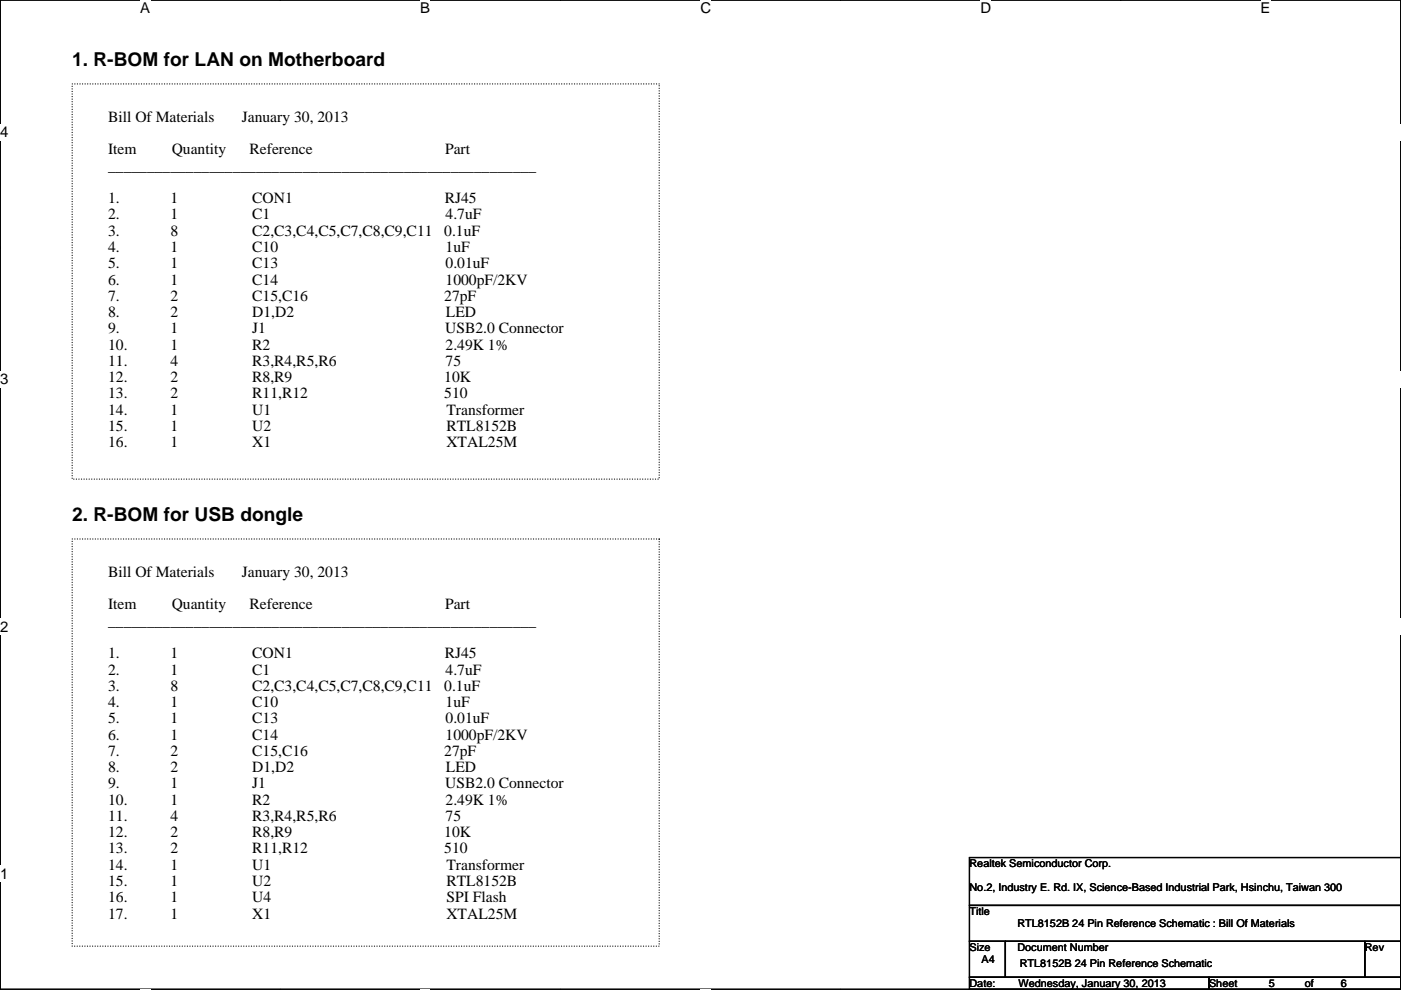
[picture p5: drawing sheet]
<svg xmlns="http://www.w3.org/2000/svg" width="297mm" height="210mm" viewBox="0 0 297 210" stroke-linecap="round" stroke-linejoin="round" font-family="sans-serif">
<defs><g id="words">
<g font-size="4.1">
<text x="15.3" y="13.9">1. R-BOM for LAN on Motherboard</text>
<text x="15.3" y="110.5">2. R-BOM for USB dongle</text>
</g>
<g font-size="3.3">
<text x="22.9" y="25.8">Bill Of Materials</text>
<text x="51.3" y="25.8">January 30, 2013</text>
<text x="22.9" y="32.7">Item</text>
<text x="36.4" y="32.7">Quantity</text>
<text x="52.9" y="32.7">Reference</text>
<text x="94.4" y="32.7">Part</text>
<text x="22.9" y="36.2">_______________________________________________________</text>
<text x="22.9" y="43.1">1.</text>
<text x="22.9" y="46.5">2.</text>
<text x="36.1" y="46.5">1</text>
<text x="36.1" y="43.1">1</text>
<text x="53.5" y="46.5">C1</text>
<text x="53.5" y="43.1">CON1</text>
<text x="94.3" y="43.1">RJ45</text>
<text x="94.5" y="46.5">4.7uF</text>
<text x="22.9" y="50">3.</text>
<text x="22.9" y="53.4">4.</text>
<text x="36.1" y="50">8</text>
<text x="36.1" y="53.4">1</text>
<text x="53.5" y="50">C2,C3,C4,C5,C7,C8,C9,C11</text>
<text x="53.5" y="53.4">C10</text>
<text x="94.2" y="50">0.1uF</text>
<text x="94.5" y="53.4">1uF</text>
<text x="22.9" y="56.9">5.</text>
<text x="36.1" y="56.9">1</text>
<text x="53.5" y="56.9">C13</text>
<text x="94.5" y="56.9">0.01uF</text>
<text x="22.9" y="60.3">6.</text>
<text x="22.9" y="63.8">7.</text>
<text x="36.1" y="60.3">1</text>
<text x="36.1" y="63.8">2</text>
<text x="53.5" y="60.3">C14</text>
<text x="53.5" y="63.8">C15,C16</text>
<text x="94.2" y="63.8">27pF</text>
<text x="94.5" y="60.3">1000pF/2KV</text>
<text x="22.9" y="67.2">8.</text>
<text x="22.9" y="70.7">9.</text>
<text x="36.1" y="67.2">2</text>
<text x="36.1" y="70.7">1</text>
<text x="53.5" y="67.2">D1,D2</text>
<text x="53.5" y="70.7">J1</text>
<text x="94.4" y="70.7">USB2.0 Connector</text>
<text x="94.6" y="67.2">LED</text>
<text x="22.9" y="74.1">10.</text>
<text x="22.9" y="77.6">11.</text>
<text x="36.1" y="74.1">1</text>
<text x="36.1" y="77.6">4</text>
<text x="53.5" y="74.1">R2</text>
<text x="53.5" y="77.6">R3,R4,R5,R6</text>
<text x="94.5" y="74.1">2.49K 1%</text>
<text x="94.5" y="77.6">75</text>
<text x="22.9" y="81">12.</text>
<text x="36.1" y="81">2</text>
<text x="53.5" y="81">R8,R9</text>
<text x="94.2" y="81">10K</text>
<text x="22.9" y="84.5">13.</text>
<text x="22.9" y="87.9">14.</text>
<text x="36.1" y="84.5">2</text>
<text x="36.1" y="87.9">1</text>
<text x="53.5" y="84.5">R11,R12</text>
<text x="53.5" y="87.9">U1</text>
<text x="94.2" y="84.5">510</text>
<text x="94.6" y="87.9">Transformer</text>
<text x="22.9" y="91.4">15.</text>
<text x="22.9" y="94.9">16.</text>
<text x="36.1" y="91.4">1</text>
<text x="36.1" y="94.9">1</text>
<text x="53.5" y="91.4">U2</text>
<text x="53.5" y="94.9">X1</text>
<text x="94.6" y="91.4">RTL8152B</text>
<text x="94.6" y="94.9">XTAL25M</text>
<text x="22.9" y="122.4">Bill Of Materials</text>
<text x="51.3" y="122.4">January 30, 2013</text>
<text x="22.9" y="129.3">Item</text>
<text x="36.4" y="129.3">Quantity</text>
<text x="52.9" y="129.3">Reference</text>
<text x="94.4" y="129.3">Part</text>
<text x="22.9" y="132.7">_______________________________________________________</text>
<text x="22.9" y="139.6">1.</text>
<text x="22.9" y="143.1">2.</text>
<text x="36.1" y="143.1">1</text>
<text x="36.1" y="139.6">1</text>
<text x="53.5" y="143.1">C1</text>
<text x="53.5" y="139.6">CON1</text>
<text x="94.3" y="139.6">RJ45</text>
<text x="94.5" y="143.1">4.7uF</text>
<text x="22.9" y="146.5">3.</text>
<text x="22.9" y="150">4.</text>
<text x="36.1" y="146.5">8</text>
<text x="36.1" y="150">1</text>
<text x="53.5" y="146.5">C2,C3,C4,C5,C7,C8,C9,C11</text>
<text x="53.5" y="150">C10</text>
<text x="94.2" y="146.5">0.1uF</text>
<text x="94.5" y="150">1uF</text>
<text x="22.9" y="153.4">5.</text>
<text x="36.1" y="153.4">1</text>
<text x="53.5" y="153.4">C13</text>
<text x="94.5" y="153.4">0.01uF</text>
<text x="22.9" y="156.9">6.</text>
<text x="22.9" y="160.3">7.</text>
<text x="36.1" y="156.9">1</text>
<text x="36.1" y="160.3">2</text>
<text x="53.5" y="156.9">C14</text>
<text x="53.5" y="160.3">C15,C16</text>
<text x="94.2" y="160.3">27pF</text>
<text x="94.5" y="156.9">1000pF/2KV</text>
<text x="22.9" y="163.8">8.</text>
<text x="22.9" y="167.2">9.</text>
<text x="36.1" y="163.8">2</text>
<text x="36.1" y="167.2">1</text>
<text x="53.5" y="163.8">D1,D2</text>
<text x="53.5" y="167.2">J1</text>
<text x="94.4" y="167.2">USB2.0 Connector</text>
<text x="94.6" y="163.8">LED</text>
<text x="22.9" y="170.7">10.</text>
<text x="36.1" y="170.7">1</text>
<text x="53.5" y="170.7">R2</text>
<text x="94.5" y="170.7">2.49K 1%</text>
<text x="22.9" y="174.1">11.</text>
<text x="22.9" y="177.6">12.</text>
<text x="36.1" y="174.1">4</text>
<text x="36.1" y="177.6">2</text>
<text x="53.5" y="174.1">R3,R4,R5,R6</text>
<text x="53.5" y="177.6">R8,R9</text>
<text x="94.2" y="177.6">10K</text>
<text x="94.5" y="174.1">75</text>
<text x="22.9" y="181">13.</text>
<text x="22.9" y="184.5">14.</text>
<text x="36.1" y="181">2</text>
<text x="36.1" y="184.5">1</text>
<text x="53.5" y="181">R11,R12</text>
<text x="53.5" y="184.5">U1</text>
<text x="94.2" y="181">510</text>
<text x="94.6" y="184.5">Transformer</text>
<text x="22.9" y="187.9">15.</text>
<text x="22.9" y="191.4">16.</text>
<text x="36.1" y="187.9">1</text>
<text x="36.1" y="191.4">1</text>
<text x="53.5" y="187.9">U2</text>
<text x="53.5" y="191.4">U4</text>
<text x="94.6" y="187.9">RTL8152B</text>
<text x="94.6" y="191.4">SPI Flash</text>
<text x="22.9" y="194.8">17.</text>
<text x="36.1" y="194.8">1</text>
<text x="53.5" y="194.8">X1</text>
<text x="94.6" y="194.8">XTAL25M</text>
</g>
<g font-size="3.2">
<text x="29.7" y="2.8">A</text>
<text x="89.1" y="2.8">B</text>
<text x="148.5" y="2.8">C</text>
<text x="207.9" y="2.8">D</text>
<text x="267.3" y="2.8">E</text>
<text x=".1" y="29.1">4</text>
<text x=".1" y="81.5">3</text>
<text x=".1" y="134">2</text>
<text x=".1" y="186.4">1</text>
</g>
<g font-size="2.3">
<text x="205.5" y="183.9">Realtek Semiconductor Corp.</text>
<text x="205.5" y="189">No.2, Industry E. Rd. IX, Science-Based Industrial Park, Hsinchu, Taiwan 300</text>
<text x="205.5" y="194.1">Title</text>
<text x="215.7" y="196.6">RTL8152B 24 Pin Reference Schematic : Bill Of Materials</text>
<text x="205.5" y="201.7">Size</text>
<text x="215.7" y="201.7">Document Number</text>
<text x="289.4" y="201.7">Rev</text>
<text x="205.5" y="209.3">Date:</text>
<text x="208.1" y="204.3">A4</text>
<text x="216" y="209.3">Wednesday, January 30, 2013</text>
<text x="216.2" y="205">RTL8152B 24 Pin Reference Schematic</text>
<text x="256.3" y="209.3">Sheet</text>
<text x="269" y="209.3">5</text>
<text x="276.7" y="209.3">of</text>
<text x="284.3" y="209.3">6</text>
</g>
</g></defs>
<path d="M.1 0h296.9v209.8h-296.9z" fill="none" stroke="#000" stroke-width=".25"/>
<g fill="#fff">
<path d="M29.7 0h2.2v3.5h-2.2z"/>
<path d="M29.7 209.8l2.2 .1z"/>
</g>
<path d="M59.4 0h.1M59.4 209.8h.1" fill="none" stroke="#000" stroke-width=".25"/>
<g fill="#fff">
<path d="M89.1 0h2.1v3.5h-2.1z"/>
<path d="M89.1 209.8l2.1 .1z"/>
</g>
<path d="M118.8 0h.1M118.8 209.8h.1" fill="none" stroke="#000" stroke-width=".25"/>
<g fill="#fff">
<path d="M148.5 0h2.3v3.5h-2.3z"/>
<path d="M148.5 209.8l2.3 .1z"/>
</g>
<path d="M178.2 0h.1M178.2 209.8h.1" fill="none" stroke="#000" stroke-width=".25"/>
<g fill="#fff">
<path d="M207.9 0h2.3v3.5h-2.3z"/>
<path d="M207.9 209.8l2.3 .1z"/>
</g>
<path d="M237.6 0h.1M237.6 209.8h.1" fill="none" stroke="#000" stroke-width=".25"/>
<g fill="#fff">
<path d="M267.3 0h2.1v3.5h-2.1z"/>
<path d="M267.3 209.8l2.1 .1z"/>
<path d="M.1 26.2h1.7v3.6h-1.7z"/>
<path d="M297 26.2v3.6z"/>
<path d="M.1 78.7h1.7v3.5h-1.7z"/>
<path d="M297 78.7v3.5z"/>
</g>
<path d="M.1 52.5h.1M297 52.5h.1" fill="none" stroke="#000" stroke-width=".25"/>
<g fill="#fff">
<path d="M.1 131.1h1.7v3.6h-1.7z"/>
<path d="M297 131.1v3.6z"/>
</g>
<path d="M.1 104.9h.1M297 104.9h.1" fill="none" stroke="#000" stroke-width=".25"/>
<g fill="#fff">
<path d="M.1 183.6h1.7v3.5h-1.7z"/>
<path d="M297 183.6v3.5z"/>
</g>
<path d="M.1 157.4h.1M297 157.4h.1M205.5 199.7h7.7v7.6h-7.7zM205.5 181.9h91.5v10.1h-91.5zM205.5 192h91.5v7.7h-91.5zM213.2 199.7h76.2v7.6h-76.2zM289.4 199.7h7.6v7.6h-7.6zM205.5 207.3h50.8v2.5h-50.8zM256.3 207.3h40.7v2.5h-40.7z" fill="none" stroke="#000" stroke-width=".25"/>
<path d="M15.3 17.8h124.5v83.8h-124.5zM15.3 114.3h124.5v86.4h-124.5z" fill="none" stroke="#000" stroke-width=".25" stroke-dasharray="0 .5"/>
<use href="#words"/>
</svg>
